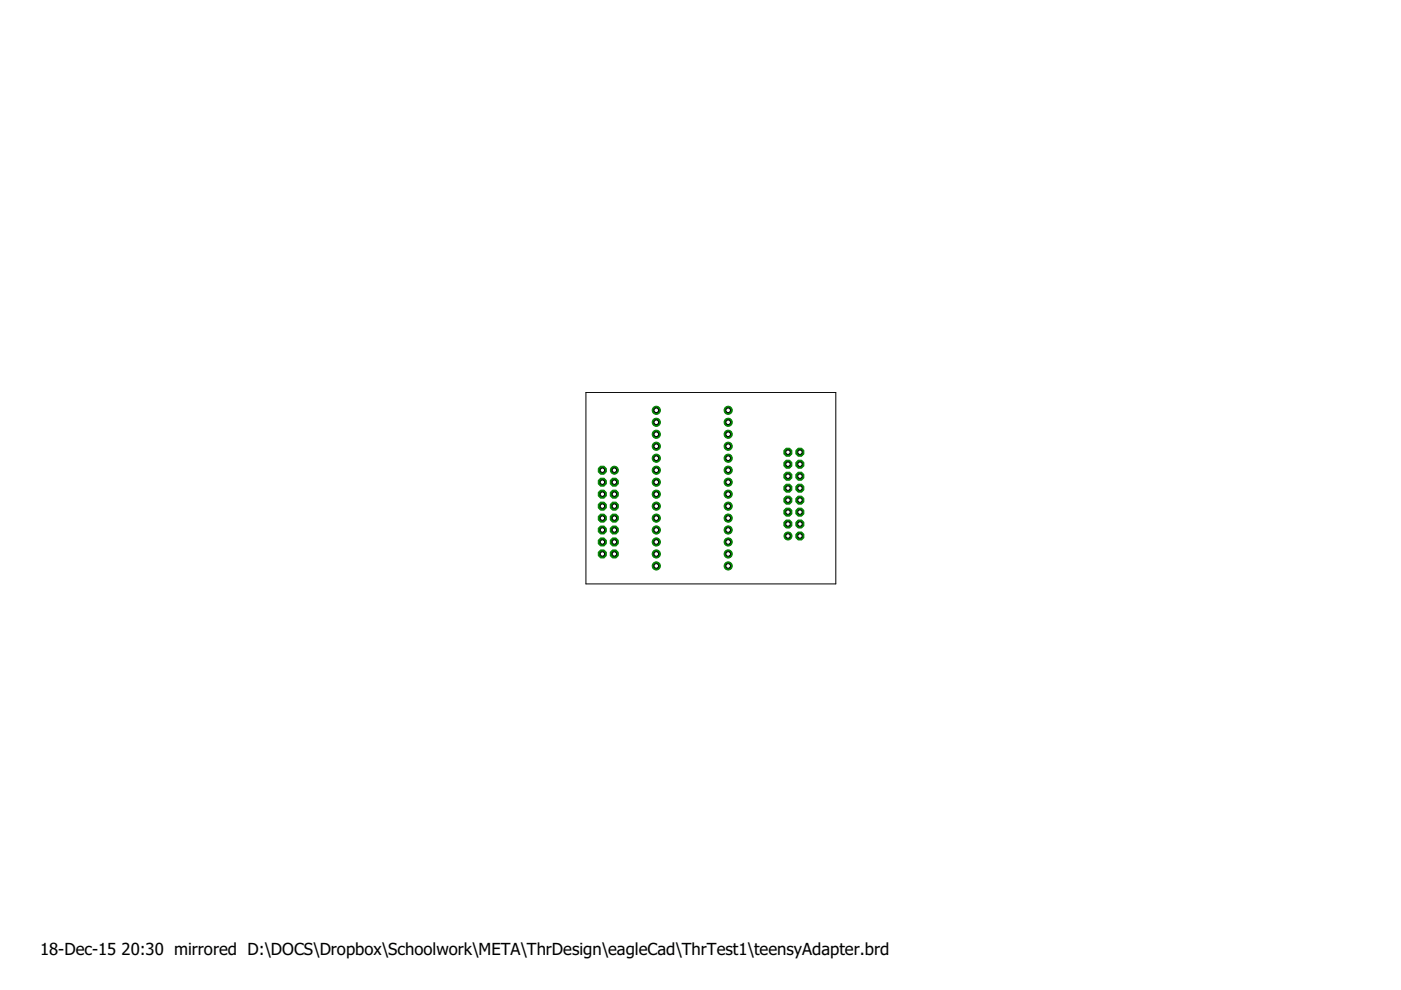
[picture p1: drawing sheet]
<svg xmlns="http://www.w3.org/2000/svg" width="297mm" height="210mm" viewBox="0 0 297 210" stroke-linecap="round" stroke-linejoin="round" font-family="sans-serif">
<defs><g id="words">
<g font-size="3.5">
<text x="8.5" y="202.5">18-Dec-15</text>
<text x="25.8" y="202.5">20:30 mirrored D:\DOCS\Dropbox\Schoolwork\META\ThrDesign\eagleCad\ThrTest1\teensyAdapter.brd</text>
</g>
</g></defs>
<circle cx="167.1" cy="113.6" r=".85" fill="#008000" stroke="#008000" stroke-width=".21"/>
<circle cx="167.1" cy="113.6" r=".47" fill="#fff" stroke="#000" stroke-width=".21"/>
<circle cx="169.6" cy="113.6" r=".92" fill="#008000" stroke="#008000" stroke-width=".21"/>
<circle cx="169.6" cy="113.6" r=".47" fill="#fff" stroke="#000" stroke-width=".21"/>
<circle cx="167" cy="111.1" r=".92" fill="#008000" stroke="#008000" stroke-width=".21"/>
<circle cx="167.1" cy="111.1" r=".47" fill="#fff" stroke="#000" stroke-width=".21"/>
<circle cx="169.6" cy="111.1" r=".92" fill="#008000" stroke="#008000" stroke-width=".21"/>
<circle cx="169.6" cy="111.1" r=".47" fill="#fff" stroke="#000" stroke-width=".21"/>
<circle cx="167" cy="108.6" r=".92" fill="#008000" stroke="#008000" stroke-width=".21"/>
<circle cx="167.1" cy="108.6" r=".47" fill="#fff" stroke="#000" stroke-width=".21"/>
<circle cx="169.6" cy="108.6" r=".92" fill="#008000" stroke="#008000" stroke-width=".21"/>
<circle cx="169.6" cy="108.6" r=".47" fill="#fff" stroke="#000" stroke-width=".21"/>
<circle cx="167" cy="106" r=".92" fill="#008000" stroke="#008000" stroke-width=".21"/>
<circle cx="167.1" cy="106" r=".47" fill="#fff" stroke="#000" stroke-width=".21"/>
<circle cx="169.6" cy="106" r=".92" fill="#008000" stroke="#008000" stroke-width=".21"/>
<circle cx="169.6" cy="106" r=".47" fill="#fff" stroke="#000" stroke-width=".21"/>
<circle cx="167" cy="103.5" r=".92" fill="#008000" stroke="#008000" stroke-width=".21"/>
<circle cx="167.1" cy="103.5" r=".47" fill="#fff" stroke="#000" stroke-width=".21"/>
<circle cx="169.6" cy="103.5" r=".92" fill="#008000" stroke="#008000" stroke-width=".21"/>
<circle cx="169.6" cy="103.5" r=".47" fill="#fff" stroke="#000" stroke-width=".21"/>
<circle cx="167" cy="101" r=".92" fill="#008000" stroke="#008000" stroke-width=".21"/>
<circle cx="167.1" cy="101" r=".47" fill="#fff" stroke="#000" stroke-width=".21"/>
<circle cx="169.6" cy="101" r=".92" fill="#008000" stroke="#008000" stroke-width=".21"/>
<circle cx="169.6" cy="101" r=".47" fill="#fff" stroke="#000" stroke-width=".21"/>
<circle cx="167" cy="98.4" r=".92" fill="#008000" stroke="#008000" stroke-width=".21"/>
<circle cx="167.1" cy="98.4" r=".47" fill="#fff" stroke="#000" stroke-width=".21"/>
<circle cx="169.6" cy="98.4" r=".92" fill="#008000" stroke="#008000" stroke-width=".21"/>
<circle cx="169.6" cy="98.4" r=".47" fill="#fff" stroke="#000" stroke-width=".21"/>
<circle cx="167" cy="95.9" r=".92" fill="#008000" stroke="#008000" stroke-width=".21"/>
<circle cx="167.1" cy="95.9" r=".47" fill="#fff" stroke="#000" stroke-width=".21"/>
<circle cx="169.6" cy="95.9" r=".92" fill="#008000" stroke="#008000" stroke-width=".21"/>
<circle cx="169.6" cy="95.9" r=".47" fill="#fff" stroke="#000" stroke-width=".21"/>
<circle cx="130.3" cy="99.7" r=".85" fill="#008000" stroke="#008000" stroke-width=".21"/>
<circle cx="130.3" cy="99.7" r=".47" fill="#fff" stroke="#000" stroke-width=".21"/>
<circle cx="127.7" cy="99.7" r=".92" fill="#008000" stroke="#008000" stroke-width=".21"/>
<circle cx="127.7" cy="99.7" r=".47" fill="#fff" stroke="#000" stroke-width=".21"/>
<circle cx="130.2" cy="102.2" r=".92" fill="#008000" stroke="#008000" stroke-width=".21"/>
<circle cx="130.3" cy="102.2" r=".47" fill="#fff" stroke="#000" stroke-width=".21"/>
<circle cx="127.7" cy="102.2" r=".92" fill="#008000" stroke="#008000" stroke-width=".21"/>
<circle cx="127.7" cy="102.2" r=".47" fill="#fff" stroke="#000" stroke-width=".21"/>
<circle cx="130.2" cy="104.8" r=".92" fill="#008000" stroke="#008000" stroke-width=".21"/>
<circle cx="130.3" cy="104.8" r=".47" fill="#fff" stroke="#000" stroke-width=".21"/>
<circle cx="127.7" cy="104.8" r=".92" fill="#008000" stroke="#008000" stroke-width=".21"/>
<circle cx="127.7" cy="104.8" r=".47" fill="#fff" stroke="#000" stroke-width=".21"/>
<circle cx="130.2" cy="107.3" r=".92" fill="#008000" stroke="#008000" stroke-width=".21"/>
<circle cx="130.3" cy="107.3" r=".47" fill="#fff" stroke="#000" stroke-width=".21"/>
<circle cx="127.7" cy="107.3" r=".92" fill="#008000" stroke="#008000" stroke-width=".21"/>
<circle cx="127.7" cy="107.3" r=".47" fill="#fff" stroke="#000" stroke-width=".21"/>
<circle cx="130.2" cy="109.9" r=".92" fill="#008000" stroke="#008000" stroke-width=".21"/>
<circle cx="130.3" cy="109.9" r=".47" fill="#fff" stroke="#000" stroke-width=".21"/>
<circle cx="127.7" cy="109.9" r=".92" fill="#008000" stroke="#008000" stroke-width=".21"/>
<circle cx="127.7" cy="109.9" r=".47" fill="#fff" stroke="#000" stroke-width=".21"/>
<circle cx="130.2" cy="112.4" r=".92" fill="#008000" stroke="#008000" stroke-width=".21"/>
<circle cx="130.3" cy="112.4" r=".47" fill="#fff" stroke="#000" stroke-width=".21"/>
<circle cx="127.7" cy="112.4" r=".92" fill="#008000" stroke="#008000" stroke-width=".21"/>
<circle cx="127.7" cy="112.4" r=".47" fill="#fff" stroke="#000" stroke-width=".21"/>
<circle cx="130.2" cy="114.9" r=".92" fill="#008000" stroke="#008000" stroke-width=".21"/>
<circle cx="130.3" cy="114.9" r=".47" fill="#fff" stroke="#000" stroke-width=".21"/>
<circle cx="127.7" cy="114.9" r=".92" fill="#008000" stroke="#008000" stroke-width=".21"/>
<circle cx="127.7" cy="114.9" r=".47" fill="#fff" stroke="#000" stroke-width=".21"/>
<circle cx="130.2" cy="117.5" r=".92" fill="#008000" stroke="#008000" stroke-width=".21"/>
<circle cx="130.3" cy="117.5" r=".47" fill="#fff" stroke="#000" stroke-width=".21"/>
<circle cx="127.7" cy="117.5" r=".92" fill="#008000" stroke="#008000" stroke-width=".21"/>
<circle cx="127.7" cy="117.5" r=".47" fill="#fff" stroke="#000" stroke-width=".21"/>
<circle cx="154.4" cy="87" r=".87" fill="#008000" stroke="#008000" stroke-width=".21"/>
<circle cx="154.4" cy="87" r=".49" fill="#fff" stroke="#000" stroke-width=".21"/>
<circle cx="154.4" cy="89.5" r=".87" fill="#008000" stroke="#008000" stroke-width=".21"/>
<circle cx="154.4" cy="89.5" r=".49" fill="#fff" stroke="#000" stroke-width=".21"/>
<circle cx="154.4" cy="92.1" r=".87" fill="#008000" stroke="#008000" stroke-width=".21"/>
<circle cx="154.4" cy="92.1" r=".49" fill="#fff" stroke="#000" stroke-width=".21"/>
<circle cx="154.4" cy="94.6" r=".87" fill="#008000" stroke="#008000" stroke-width=".21"/>
<circle cx="154.4" cy="94.6" r=".49" fill="#fff" stroke="#000" stroke-width=".21"/>
<circle cx="154.4" cy="97.2" r=".87" fill="#008000" stroke="#008000" stroke-width=".21"/>
<circle cx="154.4" cy="97.2" r=".49" fill="#fff" stroke="#000" stroke-width=".21"/>
<circle cx="154.4" cy="99.7" r=".87" fill="#008000" stroke="#008000" stroke-width=".21"/>
<circle cx="154.4" cy="99.7" r=".49" fill="#fff" stroke="#000" stroke-width=".21"/>
<circle cx="154.4" cy="102.2" r=".87" fill="#008000" stroke="#008000" stroke-width=".21"/>
<circle cx="154.4" cy="102.2" r=".49" fill="#fff" stroke="#000" stroke-width=".21"/>
<circle cx="154.4" cy="104.8" r=".87" fill="#008000" stroke="#008000" stroke-width=".21"/>
<circle cx="154.4" cy="104.8" r=".49" fill="#fff" stroke="#000" stroke-width=".21"/>
<circle cx="154.4" cy="107.3" r=".87" fill="#008000" stroke="#008000" stroke-width=".21"/>
<circle cx="154.4" cy="107.3" r=".49" fill="#fff" stroke="#000" stroke-width=".21"/>
<circle cx="154.4" cy="109.9" r=".87" fill="#008000" stroke="#008000" stroke-width=".21"/>
<circle cx="154.4" cy="109.9" r=".49" fill="#fff" stroke="#000" stroke-width=".21"/>
<circle cx="154.4" cy="112.4" r=".87" fill="#008000" stroke="#008000" stroke-width=".21"/>
<circle cx="154.4" cy="112.4" r=".49" fill="#fff" stroke="#000" stroke-width=".21"/>
<circle cx="154.4" cy="114.9" r=".87" fill="#008000" stroke="#008000" stroke-width=".21"/>
<circle cx="154.4" cy="114.9" r=".49" fill="#fff" stroke="#000" stroke-width=".21"/>
<circle cx="154.4" cy="117.5" r=".87" fill="#008000" stroke="#008000" stroke-width=".21"/>
<circle cx="154.4" cy="117.5" r=".49" fill="#fff" stroke="#000" stroke-width=".21"/>
<circle cx="154.4" cy="120" r=".87" fill="#008000" stroke="#008000" stroke-width=".21"/>
<circle cx="154.4" cy="120" r=".49" fill="#fff" stroke="#000" stroke-width=".21"/>
<circle cx="139.1" cy="120" r=".87" fill="#008000" stroke="#008000" stroke-width=".21"/>
<circle cx="139.1" cy="120" r=".49" fill="#fff" stroke="#000" stroke-width=".21"/>
<circle cx="139.1" cy="117.5" r=".87" fill="#008000" stroke="#008000" stroke-width=".21"/>
<circle cx="139.1" cy="117.5" r=".49" fill="#fff" stroke="#000" stroke-width=".21"/>
<circle cx="139.1" cy="114.9" r=".87" fill="#008000" stroke="#008000" stroke-width=".21"/>
<circle cx="139.1" cy="114.9" r=".49" fill="#fff" stroke="#000" stroke-width=".21"/>
<circle cx="139.1" cy="112.4" r=".87" fill="#008000" stroke="#008000" stroke-width=".21"/>
<circle cx="139.1" cy="112.4" r=".49" fill="#fff" stroke="#000" stroke-width=".21"/>
<circle cx="139.1" cy="109.9" r=".87" fill="#008000" stroke="#008000" stroke-width=".21"/>
<circle cx="139.1" cy="109.9" r=".49" fill="#fff" stroke="#000" stroke-width=".21"/>
<circle cx="139.1" cy="107.3" r=".87" fill="#008000" stroke="#008000" stroke-width=".21"/>
<circle cx="139.1" cy="107.3" r=".49" fill="#fff" stroke="#000" stroke-width=".21"/>
<circle cx="139.1" cy="104.8" r=".87" fill="#008000" stroke="#008000" stroke-width=".21"/>
<circle cx="139.1" cy="104.8" r=".49" fill="#fff" stroke="#000" stroke-width=".21"/>
<circle cx="139.1" cy="102.2" r=".87" fill="#008000" stroke="#008000" stroke-width=".21"/>
<circle cx="139.1" cy="102.2" r=".49" fill="#fff" stroke="#000" stroke-width=".21"/>
<circle cx="139.1" cy="99.7" r=".87" fill="#008000" stroke="#008000" stroke-width=".21"/>
<circle cx="139.1" cy="99.7" r=".49" fill="#fff" stroke="#000" stroke-width=".21"/>
<circle cx="139.1" cy="97.2" r=".87" fill="#008000" stroke="#008000" stroke-width=".21"/>
<circle cx="139.1" cy="97.2" r=".49" fill="#fff" stroke="#000" stroke-width=".21"/>
<circle cx="139.1" cy="94.6" r=".87" fill="#008000" stroke="#008000" stroke-width=".21"/>
<circle cx="139.1" cy="94.6" r=".49" fill="#fff" stroke="#000" stroke-width=".21"/>
<circle cx="139.1" cy="92.1" r=".87" fill="#008000" stroke="#008000" stroke-width=".21"/>
<circle cx="139.1" cy="92.1" r=".49" fill="#fff" stroke="#000" stroke-width=".21"/>
<circle cx="139.1" cy="89.5" r=".87" fill="#008000" stroke="#008000" stroke-width=".21"/>
<circle cx="139.1" cy="89.5" r=".49" fill="#fff" stroke="#000" stroke-width=".21"/>
<circle cx="139.1" cy="87" r=".87" fill="#008000" stroke="#008000" stroke-width=".21"/>
<circle cx="139.1" cy="87" r=".49" fill="#fff" stroke="#000" stroke-width=".21"/>
<path d="M124.2 83.2h53v40.6h-53z" fill="none" stroke="#000" stroke-width=".21"/>
<use href="#words"/>
</svg>
